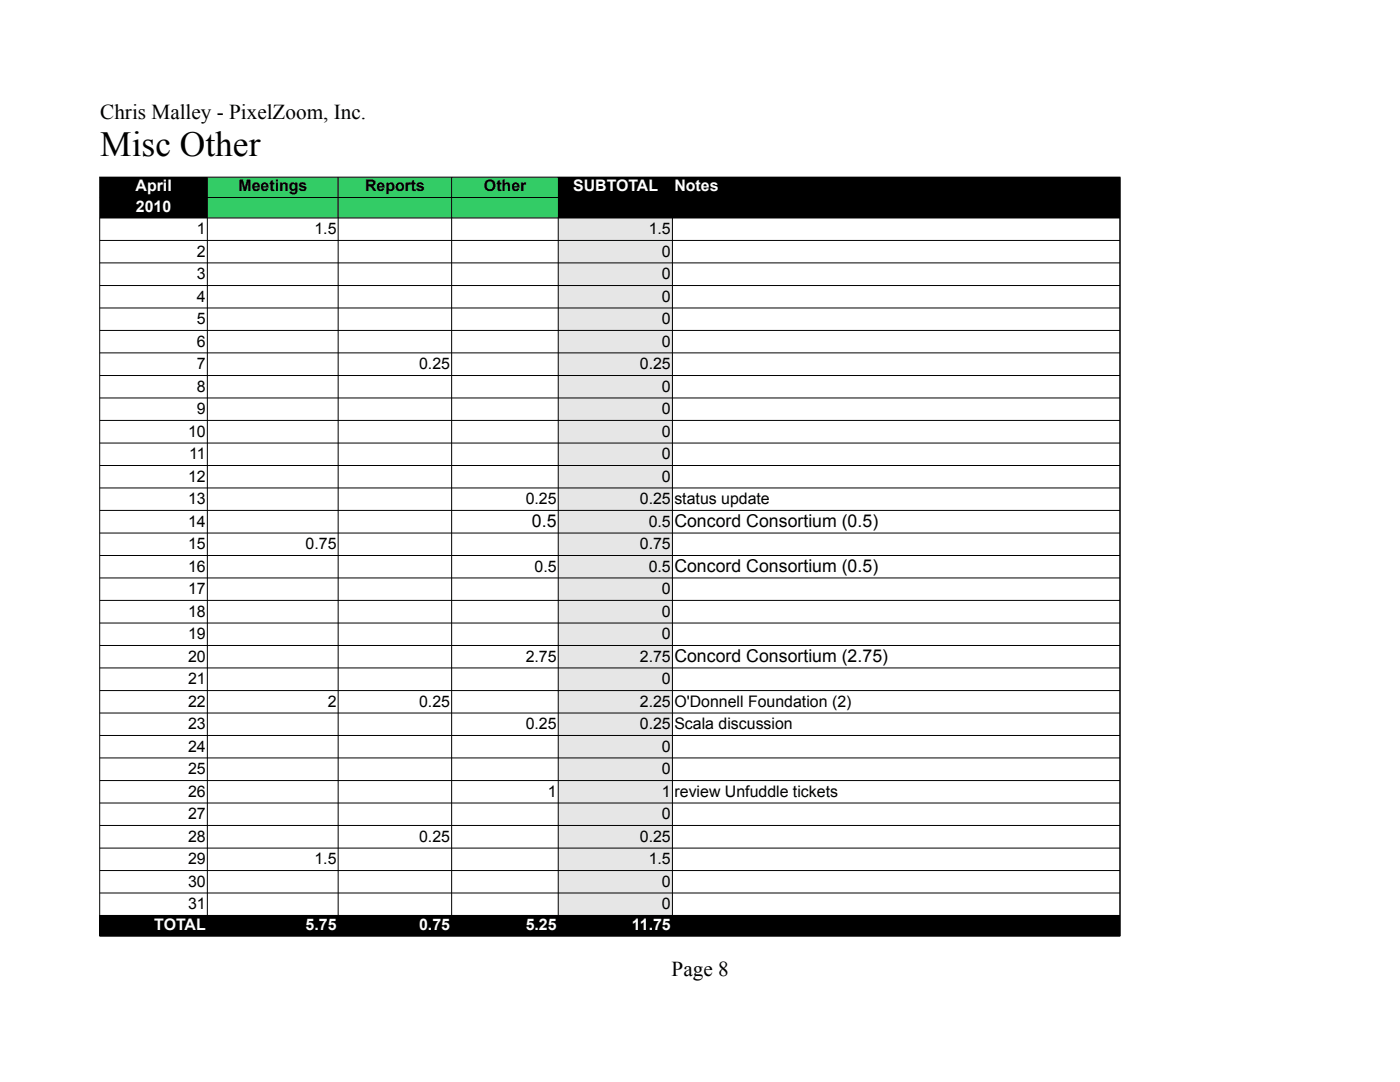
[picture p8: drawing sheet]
<svg xmlns="http://www.w3.org/2000/svg" width="279mm" height="216mm" viewBox="0 0 279 216" stroke-linecap="round" stroke-linejoin="round" font-family="sans-serif">
<defs><g id="words">
<text font-size="7.1" x="20" y="31.2">Misc Other</text>
<g font-size="4.2">
<text x="20" y="23.8">Chris Malley - PixelZoom, Inc.</text>
<text x="134" y="194.7">Page 8</text>
</g>
<g font-size="3.5">
<text x="106.2" y="105.1">0.5</text>
<text x="134.6" y="105.1">Concord Consortium (0.5)</text>
<text x="134.6" y="114.1">Concord Consortium (0.5)</text>
<text x="134.6" y="132">Concord Consortium (2.75)</text>
</g>
<g font-size="3.2" fill="#fff">
<text x="27.1" y="38.2">April</text>
<text x="114.4" y="38.2">SUBTOTAL</text>
<text x="134.6" y="38.2">Notes</text>
<text x="27.1" y="42.3">2010</text>
<text x="30.8" y="185.5">TOTAL</text>
<text x="61" y="185.5">5.75</text>
<text x="83.6" y="185.5">0.75</text>
<text x="104.9" y="185.5">5.25</text>
<text x="126.1" y="185.5">11.75</text>
</g>
<g font-size="3.2">
<text x="47.6" y="38.2">Meetings</text>
<text x="72.8" y="38.2">Reports</text>
<text x="96.6" y="38.2">Other</text>
<text x="39.3" y="46.8">1</text>
<text x="62.8" y="46.8">1.5</text>
<text x="129.5" y="46.8">1.5</text>
<text x="39.3" y="51.3">2</text>
<text x="132.1" y="51.3">0</text>
<text x="39.3" y="55.7">3</text>
<text x="132.1" y="55.7">0</text>
<text x="39.3" y="60.3">4</text>
<text x="39.3" y="64.7">5</text>
<text x="132.1" y="60.3">0</text>
<text x="132.1" y="64.7">0</text>
<text x="39.3" y="69.2">6</text>
<text x="132.1" y="69.2">0</text>
<text x="39.3" y="73.7">7</text>
<text x="83.6" y="73.7">0.25</text>
<text x="127.7" y="73.7">0.25</text>
<text x="39.3" y="78.2">8</text>
<text x="39.3" y="82.7">9</text>
<text x="132.1" y="78.2">0</text>
<text x="132.1" y="82.7">0</text>
<text x="37.5" y="87.2">10</text>
<text x="132.1" y="87.2">0</text>
<text x="37.8" y="91.7">11</text>
<text x="132.1" y="91.7">0</text>
<text x="37.5" y="96.2">12</text>
<text x="37.5" y="100.6">13</text>
<text x="104.9" y="100.6">0.25</text>
<text x="127.7" y="100.6">0.25</text>
<text x="132.1" y="96.2">0</text>
<text x="134.6" y="100.6">status update</text>
<text x="37.5" y="105.1">14</text>
<text x="129.5" y="105.1">0.5</text>
<text x="37.5" y="109.6">15</text>
<text x="61" y="109.6">0.75</text>
<text x="127.7" y="109.6">0.75</text>
<text x="37.5" y="114.1">16</text>
<text x="37.5" y="118.6">17</text>
<text x="106.7" y="114.1">0.5</text>
<text x="129.5" y="114.1">0.5</text>
<text x="132.1" y="118.6">0</text>
<text x="37.5" y="123.1">18</text>
<text x="132.1" y="123.1">0</text>
<text x="37.5" y="127.6">19</text>
<text x="132.1" y="127.6">0</text>
<text x="37.5" y="132.1">20</text>
<text x="37.5" y="136.6">21</text>
<text x="104.9" y="132.1">2.75</text>
<text x="127.7" y="132.1">2.75</text>
<text x="132.1" y="136.6">0</text>
<text x="37.5" y="141.1">22</text>
<text x="65.4" y="141.1">2</text>
<text x="83.6" y="141.1">0.25</text>
<text x="127.7" y="141.1">2.25</text>
<text x="134.6" y="141.1">O'Donnell Foundation (2)</text>
<text x="37.5" y="145.6">23</text>
<text x="104.9" y="145.6">0.25</text>
<text x="127.7" y="145.6">0.25</text>
<text x="134.6" y="145.6">Scala discussion</text>
<text x="37.5" y="150">24</text>
<text x="37.5" y="154.5">25</text>
<text x="132.1" y="150">0</text>
<text x="132.1" y="154.5">0</text>
<text x="37.5" y="159">26</text>
<text x="109.3" y="159">1</text>
<text x="132.1" y="159">1</text>
<text x="134.6" y="159">review Unfuddle tickets</text>
<text x="37.5" y="163.5">27</text>
<text x="37.5" y="168">28</text>
<text x="83.6" y="168">0.25</text>
<text x="127.7" y="168">0.25</text>
<text x="132.1" y="163.5">0</text>
<text x="37.5" y="172.5">29</text>
<text x="62.8" y="172.5">1.5</text>
<text x="129.5" y="172.5">1.5</text>
<text x="37.5" y="177">30</text>
<text x="132.1" y="177">0</text>
<text x="37.5" y="181.5">31</text>
<text x="132.1" y="181.5">0</text>
</g>
</g></defs>
<path d="M19.9 35.4h21.5v8.1h-21.5z" fill-rule="evenodd" fill="#000"/>
<path d="M41.4 35.4h70v8.1h-70z" fill-rule="evenodd" fill="#3c6"/>
<path d="M111.4 35.4h112.1v8.1h-112.1z" fill-rule="evenodd" fill="#000"/>
<path d="M111.4 43.5h22.8v139.2h-22.8z" fill-rule="evenodd" fill="#e6e6e6"/>
<path d="M19.9 182.7h203.6v4.1h-203.6z" fill-rule="evenodd" fill="#000"/>
<g fill="none" stroke="#000" stroke-width=".2">
<path d="M19.9 35.3h203.6v151.5h-203.6zM19.9 39.4h203.6M41.4 35.4v151.4M67.5 35.4v151.4M90.1 35.4v151.4M111.4 35.4v151.4M134.2 35.4v151.4M223.5 35.4v151.4h-203.6M19.9 43.5h203.6M19.9 48h203.6M19.9 52.5h203.6M19.9 57h203.6"/>
<path d="M19.9 61.5h203.6M19.9 65.9h203.6M19.9 70.4h203.6M19.9 74.9h203.6M19.9 79.4h203.6M19.9 83.9h203.6M19.9 88.4h203.6M19.9 92.9h203.6M19.9 97.4h203.6M19.9 101.8h203.6M19.9 106.4h203.6M19.9 110.8h203.6"/>
<path d="M19.9 115.3h203.6M19.9 119.8h203.6M19.9 124.3h203.6M19.9 128.8h203.6M19.9 133.3h203.6M19.9 137.8h203.6M19.9 142.3h203.6M19.9 146.8h203.6M19.9 151.2h203.6M19.9 155.8h203.6M19.9 160.2h203.6M19.9 164.7h203.6"/>
<path d="M19.9 169.2h203.6M19.9 173.7h203.6M19.9 178.2h203.6M19.9 182.7h203.6"/>
</g>
<use href="#words"/>
</svg>
